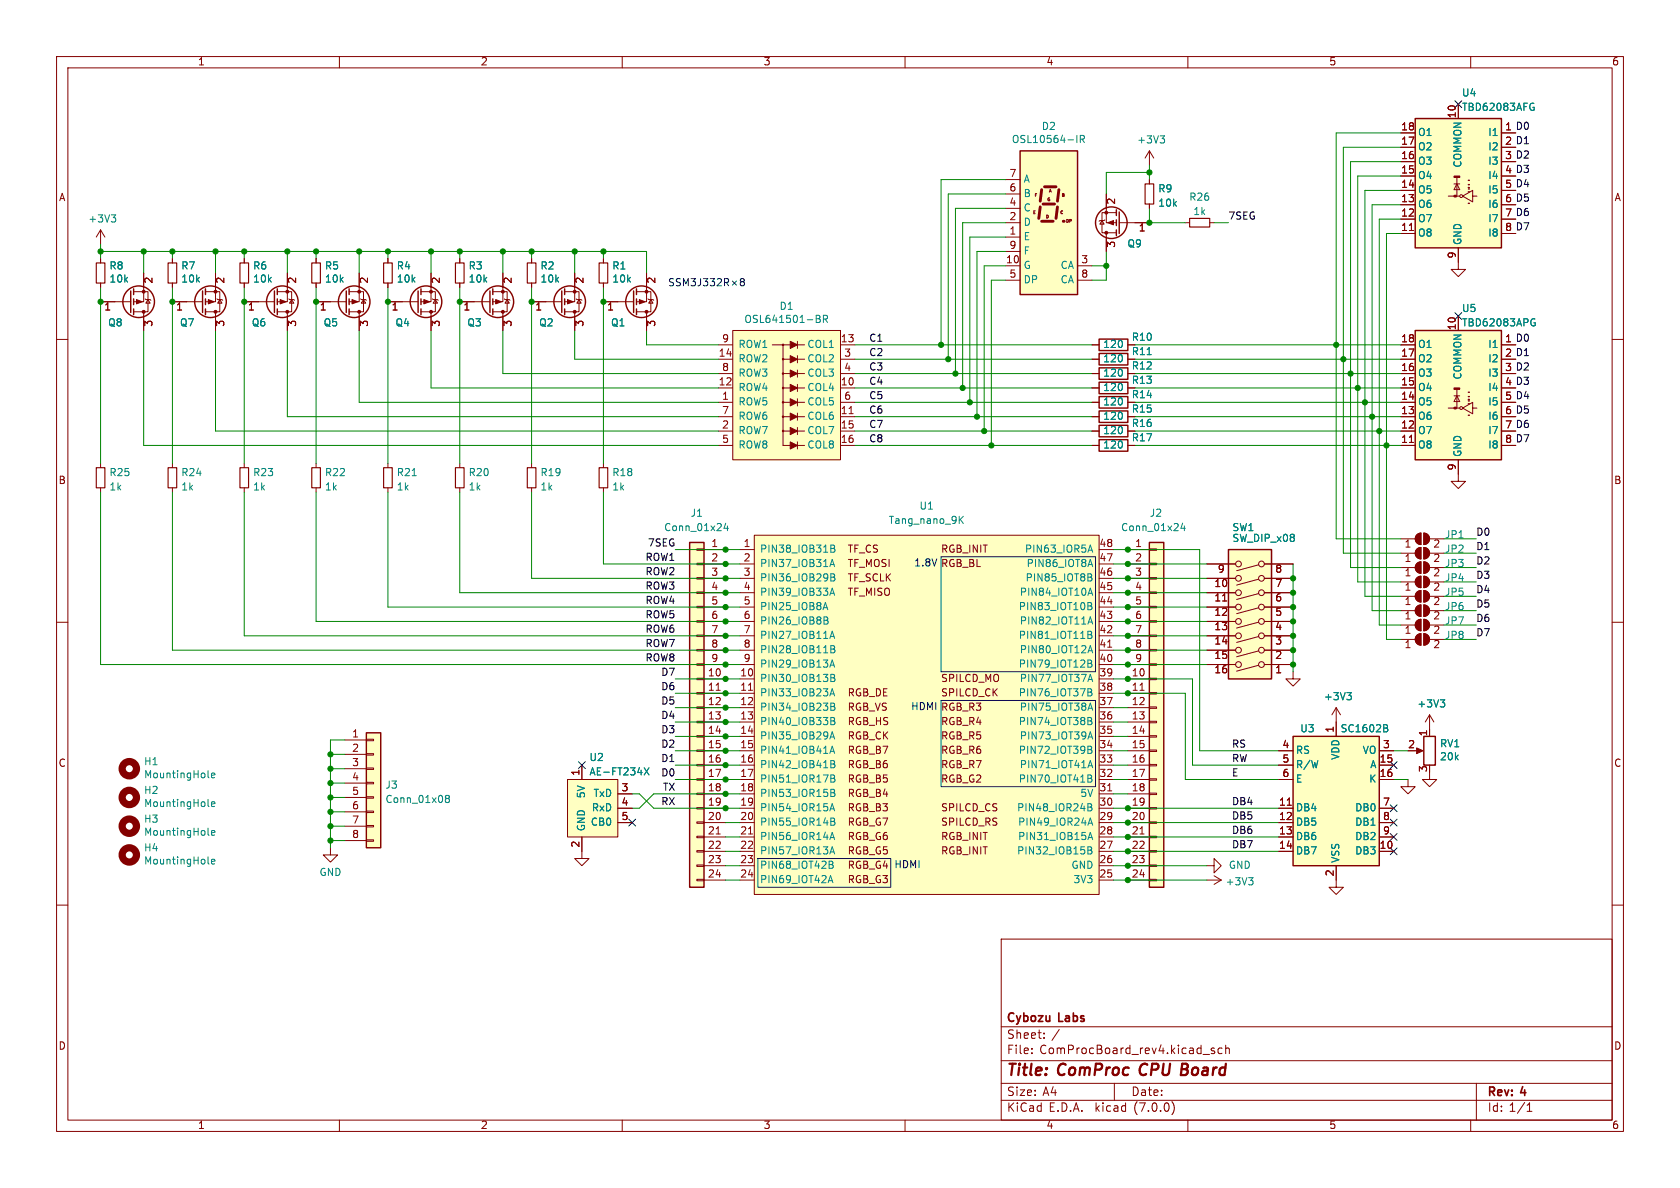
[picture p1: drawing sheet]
<svg xmlns="http://www.w3.org/2000/svg" width="297mm" height="210mm" viewBox="0 0 297 210" stroke-linecap="round" stroke-linejoin="round" font-family="sans-serif">
<defs><g id="words">
<g font-size="2.8" fill="#840000">
<text x="178" y="190.8">Title:</text>
<text x="187.1" y="190.8">ComProc</text>
<text x="202.2" y="190.8">CPU Board</text>
</g>
<g font-size="2.1" fill="#840000">
<text x="178" y="183.9">Sheet:</text>
<text x="178" y="181.1">Cybozu</text>
<text x="185.9" y="183.9">/</text>
<text x="187.3" y="181.1">Labs</text>
<text x="178" y="186.6">File:</text>
<text x="183.8" y="186.6">ComProcBoard_rev4.kicad_sch</text>
<text x="178" y="196.8">KiCad</text>
<text x="178" y="194">Size:</text>
<text x="184.3" y="194">A4</text>
<text x="185.4" y="196.8">E.D.A.</text>
<text x="193.7" y="196.8">kicad</text>
<text x="200" y="194">Date:</text>
<text x="200.6" y="196.8">(7.0.0)</text>
<text x="263" y="194.2">Rev:</text>
<text x="263" y="196.8">Id: 1/1</text>
<text x="269" y="194.2">4</text>
</g>
<g font-size="1.8" fill="#840000">
<text x="35" y="11.8">1</text>
<text x="85" y="11.8">2</text>
<text x="135" y="11.8">3</text>
<text x="185" y="11.8">4</text>
<text x="235" y="11.8">5</text>
<text x="285" y="11.8">6</text>
<text x="247.6" y="23.2">18</text>
<text x="257.6" y="21" transform="rotate(-90 257.6 21)">10</text>
<text x="266" y="23.2">1</text>
<text x="247.6" y="28.3">16</text>
<text x="247.6" y="25.8">17</text>
<text x="266" y="25.8">2</text>
<text x="266" y="28.3">3</text>
<text x="10.4" y="35.8">A</text>
<text x="178.4" y="34">6</text>
<text x="178.4" y="31.5">7</text>
<text x="247.6" y="35.9">13</text>
<text x="247.6" y="33.4">14</text>
<text x="247.6" y="30.9">15</text>
<text x="266" y="30.9">4</text>
<text x="266" y="33.4">5</text>
<text x="266" y="35.9">6</text>
<text x="285.4" y="35.8">A</text>
<text x="178.4" y="41.7">1</text>
<text x="178.4" y="39.1">2</text>
<text x="178.4" y="36.6">4</text>
<text x="197.5" y="36.2" transform="rotate(-90 197.5 36.2)">2</text>
<text x="201.3" y="41.3">1</text>
<text x="247.6" y="41">11</text>
<text x="247.6" y="38.5">12</text>
<text x="266" y="38.5">7</text>
<text x="266" y="41">8</text>
<text x="177.8" y="46.7">10</text>
<text x="178.4" y="44.2">9</text>
<text x="191.1" y="46.7">3</text>
<text x="197.5" y="43.8" transform="rotate(-90 197.5 43.8)">3</text>
<text x="257.6" y="45.8" transform="rotate(-90 257.6 45.8)">9</text>
<text x="27.3" y="50.2" transform="rotate(-90 27.3 50.2)">2</text>
<text x="40" y="50.2" transform="rotate(-90 40 50.2)">2</text>
<text x="52.7" y="50.2" transform="rotate(-90 52.7 50.2)">2</text>
<text x="65.4" y="50.2" transform="rotate(-90 65.4 50.2)">2</text>
<text x="78.1" y="50.2" transform="rotate(-90 78.1 50.2)">2</text>
<text x="90.8" y="50.2" transform="rotate(-90 90.8 50.2)">2</text>
<text x="103.5" y="50.2" transform="rotate(-90 103.5 50.2)">2</text>
<text x="116.2" y="50.2" transform="rotate(-90 116.2 50.2)">2</text>
<text x="178.4" y="49.3">5</text>
<text x="191.1" y="49.3">8</text>
<text x="18.4" y="55.2">1</text>
<text x="27.3" y="57.8" transform="rotate(-90 27.3 57.8)">3</text>
<text x="31.1" y="55.2">1</text>
<text x="40" y="57.8" transform="rotate(-90 40 57.8)">3</text>
<text x="43.8" y="55.2">1</text>
<text x="52.7" y="57.8" transform="rotate(-90 52.7 57.8)">3</text>
<text x="56.5" y="55.2">1</text>
<text x="65.4" y="57.8" transform="rotate(-90 65.4 57.8)">3</text>
<text x="69.2" y="55.2">1</text>
<text x="78.1" y="57.8" transform="rotate(-90 78.1 57.8)">3</text>
<text x="81.9" y="55.2">1</text>
<text x="90.8" y="57.8" transform="rotate(-90 90.8 57.8)">3</text>
<text x="94.6" y="55.2">1</text>
<text x="103.5" y="57.8" transform="rotate(-90 103.5 57.8)">3</text>
<text x="107.3" y="55.2">1</text>
<text x="116.2" y="57.8" transform="rotate(-90 116.2 57.8)">3</text>
<text x="257.6" y="58.4" transform="rotate(-90 257.6 58.4)">10</text>
<text x="127" y="63.2">14</text>
<text x="127.6" y="65.8">8</text>
<text x="127.6" y="60.7">9</text>
<text x="148.6" y="60.7">13</text>
<text x="149.2" y="63.2">3</text>
<text x="149.2" y="65.8">4</text>
<text x="247.6" y="65.8">16</text>
<text x="247.6" y="63.2">17</text>
<text x="247.6" y="60.7">18</text>
<text x="266" y="60.7">1</text>
<text x="266" y="63.2">2</text>
<text x="266" y="65.8">3</text>
<text x="127" y="68.3">12</text>
<text x="127.6" y="70.9">1</text>
<text x="148.6" y="68.3">10</text>
<text x="149.2" y="70.9">6</text>
<text x="247.6" y="70.9">14</text>
<text x="247.6" y="68.3">15</text>
<text x="266" y="68.3">4</text>
<text x="266" y="70.9">5</text>
<text x="127.6" y="75.9">2</text>
<text x="127.6" y="73.4">7</text>
<text x="148.6" y="73.4">11</text>
<text x="148.6" y="75.9">15</text>
<text x="247.6" y="75.9">12</text>
<text x="247.6" y="73.4">13</text>
<text x="266" y="73.4">6</text>
<text x="266" y="75.9">7</text>
<text x="127.6" y="78.5">5</text>
<text x="148.6" y="78.5">16</text>
<text x="247.6" y="78.5">11</text>
<text x="257.6" y="83.2" transform="rotate(-90 257.6 83.2)">9</text>
<text x="266" y="78.5">8</text>
<text x="10.3" y="85.8">B</text>
<text x="285.3" y="85.8">B</text>
<text x="125.7" y="96.9">1</text>
<text x="125.7" y="99.4">2</text>
<text x="125.7" y="102">3</text>
<text x="131.4" y="96.9">1</text>
<text x="131.4" y="99.4">2</text>
<text x="131.4" y="102">3</text>
<text x="149.9" y="98">TF_CS</text>
<text x="149.9" y="100.5">TF_MOSI</text>
<text x="166.4" y="100.5">RGB_BL</text>
<text x="166.4" y="98">RGB_INIT</text>
<text x="194.3" y="102">46</text>
<text x="194.3" y="99.4">47</text>
<text x="194.3" y="96.9">48</text>
<text x="200.6" y="96.9">1</text>
<text x="200.6" y="99.4">2</text>
<text x="200.6" y="102">3</text>
<text x="215.2" y="101.6">9</text>
<text x="225.4" y="101.6">8</text>
<text x="248.3" y="99.7">1</text>
<text x="248.3" y="97.2">1</text>
<text x="253.3" y="99.7">2</text>
<text x="253.3" y="97.2">2</text>
<text x="125.7" y="104.5">4</text>
<text x="125.7" y="107.1">5</text>
<text x="131.4" y="104.5">4</text>
<text x="131.4" y="107.1">5</text>
<text x="149.9" y="105.6">TF_MISO</text>
<text x="149.9" y="103.1">TF_SCLK</text>
<text x="194.3" y="104.5">45</text>
<text x="194.3" y="107.1">44</text>
<text x="200.6" y="104.5">4</text>
<text x="200.6" y="107.1">5</text>
<text x="214.6" y="104.1">10</text>
<text x="214.6" y="106.7">11</text>
<text x="225.4" y="106.7">6</text>
<text x="225.4" y="104.1">7</text>
<text x="248.3" y="107.3">1</text>
<text x="248.3" y="104.8">1</text>
<text x="248.3" y="102.2">1</text>
<text x="253.3" y="107.3">2</text>
<text x="253.3" y="104.8">2</text>
<text x="253.3" y="102.2">2</text>
<text x="125.7" y="109.6">6</text>
<text x="125.7" y="112.1">7</text>
<text x="131.4" y="109.6">6</text>
<text x="131.4" y="112.1">7</text>
<text x="194.3" y="112.1">42</text>
<text x="194.3" y="109.6">43</text>
<text x="200.6" y="109.6">6</text>
<text x="200.6" y="112.1">7</text>
<text x="214.6" y="109.2">12</text>
<text x="214.6" y="111.8">13</text>
<text x="225.4" y="111.8">4</text>
<text x="225.4" y="109.2">5</text>
<text x="248.3" y="112.4">1</text>
<text x="248.3" y="109.9">1</text>
<text x="253.3" y="112.4">2</text>
<text x="253.3" y="109.9">2</text>
<text x="125.1" y="119.8">10</text>
<text x="125.7" y="114.7">8</text>
<text x="125.7" y="117.2">9</text>
<text x="130.8" y="119.8">10</text>
<text x="131.4" y="114.7">8</text>
<text x="131.4" y="117.2">9</text>
<text x="194.3" y="119.8">39</text>
<text x="194.3" y="117.2">40</text>
<text x="194.3" y="114.7">41</text>
<text x="200" y="119.8">10</text>
<text x="200.6" y="114.7">8</text>
<text x="200.6" y="117.2">9</text>
<text x="214.6" y="114.3">14</text>
<text x="214.6" y="116.8">15</text>
<text x="214.6" y="119.4">16</text>
<text x="225.4" y="119.4">1</text>
<text x="225.4" y="116.8">2</text>
<text x="225.4" y="114.3">3</text>
<text x="248.3" y="114.9">1</text>
<text x="253.3" y="114.9">2</text>
<text x="125.1" y="122.3">11</text>
<text x="125.1" y="124.8">12</text>
<text x="130.8" y="122.3">11</text>
<text x="130.8" y="124.8">12</text>
<text x="149.9" y="123.4">RGB_DE</text>
<text x="149.9" y="125.9">RGB_VS</text>
<text x="166.4" y="125.9">RGB_R3</text>
<text x="166.4" y="123.4">SPILCD_CK</text>
<text x="166.4" y="120.8">SPILCD_MO</text>
<text x="194.3" y="124.8">37</text>
<text x="194.3" y="122.3">38</text>
<text x="200" y="122.3">11</text>
<text x="200" y="124.8">12</text>
<text x="62.2" y="130.6">1</text>
<text x="125.1" y="127.4">13</text>
<text x="125.1" y="129.9">14</text>
<text x="130.8" y="127.4">13</text>
<text x="130.8" y="129.9">14</text>
<text x="149.9" y="131">RGB_CK</text>
<text x="149.9" y="128.5">RGB_HS</text>
<text x="166.4" y="128.5">RGB_R4</text>
<text x="166.4" y="131">RGB_R5</text>
<text x="194.3" y="129.9">35</text>
<text x="194.3" y="127.4">36</text>
<text x="200" y="127.4">13</text>
<text x="200" y="129.9">14</text>
<text x="236" y="129.6" transform="rotate(-90 236 129.6)">1</text>
<text x="252.5" y="130.2" transform="rotate(-90 252.5 130.2)">1</text>
<text x="10.3" y="135.8">C</text>
<text x="62.2" y="133.1">2</text>
<text x="62.2" y="135.6">3</text>
<text x="102.6" y="137.2" transform="rotate(-90 102.6 137.2)">1</text>
<text x="125.1" y="132.5">15</text>
<text x="125.1" y="135">16</text>
<text x="125.1" y="137.5">17</text>
<text x="130.8" y="132.5">15</text>
<text x="130.8" y="135">16</text>
<text x="130.8" y="137.5">17</text>
<text x="149.9" y="136.1">RGB_B6</text>
<text x="149.9" y="133.5">RGB_B7</text>
<text x="166.4" y="133.5">RGB_R6</text>
<text x="166.4" y="136.1">RGB_R7</text>
<text x="194.3" y="137.5">32</text>
<text x="194.3" y="135">33</text>
<text x="194.3" y="132.5">34</text>
<text x="200" y="132.5">15</text>
<text x="200" y="135">16</text>
<text x="200" y="137.5">17</text>
<text x="226.7" y="132.5">4</text>
<text x="226.7" y="135">5</text>
<text x="226.7" y="137.5">6</text>
<text x="243.8" y="135">15</text>
<text x="243.8" y="137.5">16</text>
<text x="244.4" y="132.5">3</text>
<text x="248.9" y="132.5">2</text>
<text x="252.5" y="136.6" transform="rotate(-90 252.5 136.6)">3</text>
<text x="285.3" y="135.8">C</text>
<text x="62.2" y="138.2">4</text>
<text x="62.2" y="140.7">5</text>
<text x="62.2" y="143.3">6</text>
<text x="109.8" y="140.1">3</text>
<text x="109.8" y="142.6">4</text>
<text x="125.1" y="140.1">18</text>
<text x="125.1" y="142.6">19</text>
<text x="130.8" y="140.1">18</text>
<text x="130.8" y="142.6">19</text>
<text x="149.9" y="143.7">RGB_B3</text>
<text x="149.9" y="141.2">RGB_B4</text>
<text x="149.9" y="138.6">RGB_B5</text>
<text x="166.4" y="138.6">RGB_G2</text>
<text x="166.4" y="143.7">SPILCD_CS</text>
<text x="194.3" y="142.6">30</text>
<text x="194.3" y="140.1">31</text>
<text x="200" y="140.1">18</text>
<text x="200" y="142.6">19</text>
<text x="226.1" y="142.6">11</text>
<text x="244.4" y="142.6">7</text>
<text x="62.2" y="145.8">7</text>
<text x="62.2" y="148.3">8</text>
<text x="102.6" y="149.9" transform="rotate(-90 102.6 149.9)">2</text>
<text x="109.8" y="145.2">5</text>
<text x="125.1" y="145.2">20</text>
<text x="125.1" y="147.7">21</text>
<text x="130.8" y="145.2">20</text>
<text x="130.8" y="147.7">21</text>
<text x="149.9" y="148.8">RGB_G6</text>
<text x="149.9" y="146.2">RGB_G7</text>
<text x="166.4" y="148.8">RGB_INIT</text>
<text x="166.4" y="146.2">SPILCD_RS</text>
<text x="194.3" y="147.7">28</text>
<text x="194.3" y="145.2">29</text>
<text x="200" y="145.2">20</text>
<text x="200" y="147.7">21</text>
<text x="226.1" y="145.2">12</text>
<text x="226.1" y="147.7">13</text>
<text x="244.4" y="145.2">8</text>
<text x="244.4" y="147.7">9</text>
<text x="125.1" y="150.2">22</text>
<text x="125.1" y="152.8">23</text>
<text x="125.1" y="155.3">24</text>
<text x="130.8" y="150.2">22</text>
<text x="130.8" y="152.8">23</text>
<text x="130.8" y="155.3">24</text>
<text x="149.9" y="153.9">RGB_G4</text>
<text x="149.9" y="151.3">RGB_G5</text>
<text x="166.4" y="151.3">RGB_INIT</text>
<text x="194.3" y="155.3">25</text>
<text x="194.3" y="152.8">26</text>
<text x="194.3" y="150.2">27</text>
<text x="200" y="150.2">22</text>
<text x="200" y="152.8">23</text>
<text x="200" y="155.3">24</text>
<text x="226.1" y="150.2">14</text>
<text x="236" y="155" transform="rotate(-90 236 155)">2</text>
<text x="243.8" y="150.2">10</text>
<text x="149.9" y="156.4">RGB_G3</text>
<text x="10.3" y="185.8">D</text>
<text x="285.3" y="185.8">D</text>
<text x="35" y="199.8">1</text>
<text x="85" y="199.8">2</text>
<text x="135" y="199.8">3</text>
<text x="185" y="199.8">4</text>
<text x="235" y="199.8">5</text>
<text x="285" y="199.8">6</text>
</g>
<g font-size="1.8" fill="#008484">
<text x="258.4" y="17.3">U4</text>
<text x="184.1" y="23.3">D2</text>
<text x="258.4" y="19.9">TBD62083AFG</text>
<text x="178.8" y="25.6">OSL10564-IR</text>
<text x="201" y="25.6">+3V3</text>
<text x="250.7" y="29.4">O3</text>
<text x="250.7" y="26.9">O2</text>
<text x="250.7" y="24.3">O1</text>
<text x="258.6" y="29.8" transform="rotate(-90 258.6 29.8)">COMMON</text>
<text x="263" y="24.3">I1</text>
<text x="263" y="26.9">I2</text>
<text x="263" y="29.4">I3</text>
<text x="181" y="35.1">B</text>
<text x="181" y="32.6">A</text>
<text x="204.7" y="34.3">R9</text>
<text x="210.2" y="35.8">R26</text>
<text x="250.7" y="34.5">O5</text>
<text x="250.7" y="31.9">O4</text>
<text x="263" y="31.9">I4</text>
<text x="263" y="34.5">I5</text>
<text x="15.6" y="39.6">+3V3</text>
<text x="181" y="40.2">D</text>
<text x="181" y="37.7">C</text>
<text x="204.7" y="36.8">10k</text>
<text x="210.9" y="38.3">1k</text>
<text x="250.7" y="39.6">O7</text>
<text x="250.7" y="37">O6</text>
<text x="263" y="37">I6</text>
<text x="263" y="39.6">I7</text>
<text x="19.3" y="47.9">R8</text>
<text x="32" y="47.9">R7</text>
<text x="44.7" y="47.9">R6</text>
<text x="57.4" y="47.9">R5</text>
<text x="70.1" y="47.9">R4</text>
<text x="82.8" y="47.9">R3</text>
<text x="95.5" y="47.9">R2</text>
<text x="108.2" y="47.9">R1</text>
<text x="181" y="42.7">E</text>
<text x="181" y="47.8">G</text>
<text x="181" y="45.3">F</text>
<text x="187.4" y="47.8">CA</text>
<text x="199.3" y="44">Q9</text>
<text x="250.7" y="42.1">O8</text>
<text x="258.6" y="43.3" transform="rotate(-90 258.6 43.3)">GND</text>
<text x="263" y="42.1">I8</text>
<text x="19.3" y="50.2">10k</text>
<text x="32" y="50.2">10k</text>
<text x="44.7" y="50.2">10k</text>
<text x="57.4" y="50.2">10k</text>
<text x="70.1" y="50.2">10k</text>
<text x="82.8" y="50.2">10k</text>
<text x="95.5" y="50.2">10k</text>
<text x="108.2" y="50.2">10k</text>
<text x="181" y="50.4">DP</text>
<text x="187.4" y="50.4">CA</text>
<text x="19.1" y="58">Q8</text>
<text x="31.8" y="58">Q7</text>
<text x="44.5" y="58">Q6</text>
<text x="57.2" y="58">Q5</text>
<text x="69.9" y="58">Q4</text>
<text x="82.6" y="58">Q3</text>
<text x="95.3" y="58">Q2</text>
<text x="108" y="58">Q1</text>
<text x="131.5" y="57.4">OSL641501-BR</text>
<text x="137.8" y="55.1">D1</text>
<text x="258.4" y="55.4">U5</text>
<text x="258.4" y="58">TBD62083APG</text>
<text x="130.6" y="64.3">ROW2</text>
<text x="130.6" y="61.8">ROW1</text>
<text x="142.6" y="61.8">COL1</text>
<text x="142.6" y="64.3">COL2</text>
<text x="195" y="64.3">120</text>
<text x="195" y="61.8">120</text>
<text x="200" y="65.6">R12</text>
<text x="200" y="63.1">R11</text>
<text x="200" y="60.5">R10</text>
<text x="250.7" y="64.3">O2</text>
<text x="250.7" y="61.8">O1</text>
<text x="263" y="61.8">I1</text>
<text x="263" y="64.3">I2</text>
<text x="130.6" y="71.9">ROW5</text>
<text x="130.6" y="69.4">ROW4</text>
<text x="130.6" y="66.9">ROW3</text>
<text x="142.6" y="69.4">COL4</text>
<text x="142.6" y="66.9">COL3</text>
<text x="142.6" y="71.9">COL5</text>
<text x="195" y="66.9">120</text>
<text x="195" y="71.9">120</text>
<text x="195" y="69.4">120</text>
<text x="200" y="70.7">R14</text>
<text x="200" y="68.1">R13</text>
<text x="250.7" y="71.9">O5</text>
<text x="250.7" y="69.4">O4</text>
<text x="250.7" y="66.9">O3</text>
<text x="258.6" y="67.2" transform="rotate(-90 258.6 67.2)">COMMON</text>
<text x="263" y="66.9">I3</text>
<text x="263" y="69.4">I4</text>
<text x="263" y="71.9">I5</text>
<text x="130.6" y="77">ROW7</text>
<text x="130.6" y="74.5">ROW6</text>
<text x="142.6" y="74.5">COL6</text>
<text x="142.6" y="77">COL7</text>
<text x="195" y="77">120</text>
<text x="195" y="74.5">120</text>
<text x="200" y="75.8">R16</text>
<text x="200" y="73.2">R15</text>
<text x="250.7" y="77">O7</text>
<text x="250.7" y="74.5">O6</text>
<text x="263" y="74.5">I6</text>
<text x="263" y="77">I7</text>
<text x="130.6" y="79.6">ROW8</text>
<text x="142.6" y="79.6">COL8</text>
<text x="195" y="79.6">120</text>
<text x="200" y="78.3">R17</text>
<text x="250.7" y="79.6">O8</text>
<text x="258.6" y="80.8" transform="rotate(-90 258.6 80.8)">GND</text>
<text x="263" y="79.6">I8</text>
<text x="19.3" y="84.4">R25</text>
<text x="19.3" y="87">1k</text>
<text x="32" y="84.4">R24</text>
<text x="32" y="87">1k</text>
<text x="44.7" y="84.4">R23</text>
<text x="44.7" y="87">1k</text>
<text x="57.4" y="84.4">R22</text>
<text x="57.4" y="87">1k</text>
<text x="70.1" y="84.4">R21</text>
<text x="70.1" y="87">1k</text>
<text x="82.8" y="84.4">R20</text>
<text x="82.8" y="87">1k</text>
<text x="95.5" y="84.4">R19</text>
<text x="95.5" y="87">1k</text>
<text x="108.2" y="84.4">R18</text>
<text x="108.2" y="87">1k</text>
<text x="117.4" y="94.2">Conn_01x24</text>
<text x="122" y="91.6">J1</text>
<text x="157.1" y="92.9">Tang_nano_9K</text>
<text x="162.5" y="90.4">U1</text>
<text x="198.1" y="94.2">Conn_01x24</text>
<text x="203.2" y="91.6">J2</text>
<text x="217.8" y="94.2">SW1</text>
<text x="255.4" y="95.4">JP1</text>
<text x="134.4" y="98">PIN38_IOB31B</text>
<text x="134.4" y="100.5">PIN37_IOB31A</text>
<text x="181.1" y="98">PIN63_IOR5A</text>
<text x="181.4" y="100.5">PIN86_IOT8A</text>
<text x="217.8" y="96.1">SW_DIP_x08</text>
<text x="255.4" y="98">JP2</text>
<text x="255.4" y="100.5">JP3</text>
<text x="134.4" y="103.1">PIN36_IOB29B</text>
<text x="134.4" y="105.6">PIN39_IOB33A</text>
<text x="180.2" y="105.6">PIN84_IOT10A</text>
<text x="181.2" y="103.1">PIN85_IOT8B</text>
<text x="255.4" y="105.6">JP5</text>
<text x="255.4" y="103.1">JP4</text>
<text x="134.4" y="108.1">PIN25_IOB8A</text>
<text x="134.4" y="110.7">PIN26_IOB8B</text>
<text x="134.4" y="113.2">PIN27_IOB11A</text>
<text x="180" y="113.2">PIN81_IOT11B</text>
<text x="180" y="108.1">PIN83_IOT10B</text>
<text x="180.2" y="110.7">PIN82_IOT11A</text>
<text x="255.4" y="110.7">JP7</text>
<text x="255.4" y="108.1">JP6</text>
<text x="255.4" y="113.2">JP8</text>
<text x="134.4" y="115.8">PIN28_IOB11B</text>
<text x="134.4" y="118.3">PIN29_IOB13A</text>
<text x="180" y="118.3">PIN79_IOT12B</text>
<text x="180.2" y="115.8">PIN80_IOT12A</text>
<text x="134.4" y="120.8">PIN30_IOB13B</text>
<text x="134.4" y="123.4">PIN33_IOB23A</text>
<text x="134.4" y="125.9">PIN34_IOB23B</text>
<text x="180" y="123.4">PIN76_IOT37B</text>
<text x="180.2" y="125.9">PIN75_IOT38A</text>
<text x="180.2" y="120.8">PIN77_IOT37A</text>
<text x="234" y="124.1">+3V3</text>
<text x="250.5" y="125.3">+3V3</text>
<text x="134.4" y="128.5">PIN40_IOB33B</text>
<text x="134.4" y="131">PIN35_IOB29A</text>
<text x="180" y="128.5">PIN74_IOT38B</text>
<text x="180.2" y="131">PIN73_IOT39A</text>
<text x="229.8" y="129.7">U3</text>
<text x="236.9" y="129.7">SC1602B</text>
<text x="25.4" y="135.5">H1</text>
<text x="25.4" y="137.9">MountingHole</text>
<text x="104.1" y="134.8">U2</text>
<text x="104.1" y="137.4">AE-FT234X</text>
<text x="134.4" y="133.5">PIN41_IOB41A</text>
<text x="134.4" y="136.1">PIN42_IOB41B</text>
<text x="180" y="133.5">PIN72_IOT39B</text>
<text x="180.2" y="136.1">PIN71_IOT41A</text>
<text x="229.1" y="133.5">RS</text>
<text x="229.1" y="136.1">R/W</text>
<text x="237" y="134.4" transform="rotate(-90 237 134.4)">VDD</text>
<text x="240.8" y="133.5">VO</text>
<text x="242.1" y="136.1">A</text>
<text x="254.5" y="132.4">RV1</text>
<text x="254.5" y="134.7">20k</text>
<text x="25.4" y="140.6">H2</text>
<text x="25.4" y="142.9">MountingHole</text>
<text x="68.1" y="139.7">J3</text>
<text x="68.1" y="142.2">Conn_01x08</text>
<text x="103.7" y="141.2" transform="rotate(-90 103.7 141.2)">5V</text>
<text x="104.5" y="143.7">RxD</text>
<text x="104.8" y="141.2">TxD</text>
<text x="134.4" y="138.6">PIN51_IOR17B</text>
<text x="134.4" y="141.2">PIN53_IOR15B</text>
<text x="134.4" y="143.7">PIN54_IOR15A</text>
<text x="179.7" y="143.7">PIN48_IOR24B</text>
<text x="180" y="138.6">PIN70_IOT41B</text>
<text x="190.9" y="141.2">5V</text>
<text x="229.1" y="143.7">DB4</text>
<text x="229.1" y="138.6">E</text>
<text x="239.5" y="143.7">DB0</text>
<text x="241.9" y="138.6">K</text>
<text x="25.4" y="145.7">H3</text>
<text x="25.4" y="148">MountingHole</text>
<text x="103.7" y="146.9" transform="rotate(-90 103.7 146.9)">GND</text>
<text x="104.3" y="146.2">CB0</text>
<text x="134.4" y="146.2">PIN55_IOR14B</text>
<text x="134.4" y="148.8">PIN56_IOR14A</text>
<text x="179.9" y="148.8">PIN31_IOB15A</text>
<text x="179.9" y="146.2">PIN49_IOR24A</text>
<text x="229.1" y="146.2">DB5</text>
<text x="229.1" y="148.8">DB6</text>
<text x="239.5" y="146.2">DB1</text>
<text x="239.5" y="148.8">DB2</text>
<text x="25.4" y="150.8">H4</text>
<text x="25.4" y="153.1">MountingHole</text>
<text x="56.4" y="155.1">GND</text>
<text x="134.4" y="151.3">PIN57_IOR13A</text>
<text x="134.4" y="153.9">PIN68_IOT42B</text>
<text x="179.7" y="151.3">PIN32_IOB15B</text>
<text x="189.3" y="153.9">GND</text>
<text x="217.2" y="153.9">GND</text>
<text x="229.1" y="151.3">DB7</text>
<text x="237" y="152.5" transform="rotate(-90 237 152.5)">VSS</text>
<text x="239.5" y="151.3">DB3</text>
<text x="134.4" y="156.4">PIN69_IOT42A</text>
<text x="189.7" y="156.4">3V3</text>
<text x="216.6" y="156.8">+3V3</text>
</g>
<g font-size="1.8">
<text x="266" y="23.2">1 D0</text>
<text x="266" y="25.8">2 D1</text>
<text x="266" y="28.3">3 D2</text>
<text x="266" y="30.9">4 D3</text>
<text x="266" y="33.4">5 D4</text>
<text x="266" y="35.9">6 D5</text>
<text x="217.2" y="39">7SEG</text>
<text x="266" y="38.5">7 D6</text>
<text x="266" y="41">8 D7</text>
<text x="153.7" y="65.7">C3</text>
<text x="153.7" y="63.2">C2</text>
<text x="153.7" y="60.6">C1</text>
<text x="266" y="60.7">1 D0</text>
<text x="266" y="63.2">2 D1</text>
<text x="266" y="65.8">3 D2</text>
<text x="153.7" y="70.8">C5</text>
<text x="153.7" y="68.2">C4</text>
<text x="266" y="68.3">4 D3</text>
<text x="266" y="70.9">5 D4</text>
<text x="153.7" y="73.3">C6</text>
<text x="153.7" y="75.9">C7</text>
<text x="266" y="73.4">6 D5</text>
<text x="266" y="75.9">7 D6</text>
<text x="153.7" y="78.4">C8</text>
<text x="266" y="78.5">8 D7</text>
<text x="261" y="94.9">D0</text>
<text x="114" y="99.3">ROW1</text>
<text x="114" y="101.9">ROW2</text>
<text x="114.4" y="96.8">7SEG</text>
<text x="261" y="100">D2</text>
<text x="261" y="97.4">D1</text>
<text x="114" y="107">ROW4</text>
<text x="114" y="104.4">ROW3</text>
<text x="261" y="105.1">D4</text>
<text x="261" y="107.6">D5</text>
<text x="261" y="102.5">D3</text>
<text x="114" y="109.5">ROW5</text>
<text x="114" y="112">ROW6</text>
<text x="261" y="110.1">D6</text>
<text x="261" y="112.7">D7</text>
<text x="114" y="114.6">ROW7</text>
<text x="114" y="117.1">ROW8</text>
<text x="116.8" y="119.7">D7</text>
<text x="116.8" y="122.2">D6</text>
<text x="116.8" y="124.7">D5</text>
<text x="116.8" y="127.3">D4</text>
<text x="116.8" y="129.8">D3</text>
<text x="116.8" y="132.4">D2</text>
<text x="116.8" y="137.4">D0</text>
<text x="116.8" y="134.9">D1</text>
<text x="217.8" y="132.4">RS</text>
<text x="217.8" y="134.9">RW</text>
<text x="217.8" y="137.4">E</text>
<text x="116.8" y="142.5">RX</text>
<text x="117.1" y="140">TX</text>
<text x="217.8" y="142.5">DB4</text>
<text x="217.8" y="145.1">DB5</text>
<text x="217.8" y="147.6">DB6</text>
<text x="217.8" y="150.1">DB7</text>
</g>
<g font-size="1.8" fill="#0000c2">
<text x="161.5" y="100.3">1.8V</text>
<text x="161" y="125.7">HDMI</text>
<text x="158.1" y="153.7">HDMI</text>
</g>
<g font-size=".7" fill="#840000">
<text x="182.8" y="35">F</text>
<text x="185" y="35.8">G</text>
<text x="185.3" y="34.2">A</text>
<text x="187.6" y="35">B</text>
<text x="182.5" y="38">E</text>
<text x="184.8" y="38.8">D</text>
<text x="187.3" y="38">C</text>
<text x="188.3" y="39.6">DP</text>
</g>
</g></defs>
<g fill="none" stroke="#840000" stroke-width=".18">
<path d="M10 10h277v190h-277zM12 12h273v186h-273zM60 10v2M110 10v2M160 10v2M210 10v2M260 10v2M194.8 39l.4 .6h-.8zM195.3 38.9l-.1 .1h-.8l-.1 .1M195.6 34.3v5.1h1.8M197.4 37.6h-2.6v3.5h2.6M197.9 39.4h5.3"/>
<path d="M10 60h2M195.6 41.1v3.4M285 60h2M10 110h2M285 110h2M10 160h2M285 160h2M177 166h108v32h-108zM60 198v2M110 198v2M160 198v2M177 194.5h108"/>
<path d="M177 191.5h108M177 187.5h108M177 181.5h108M182.4 186.1v.2M182.4 185.3v.2M184.6 183.4v.2M184.6 182.6v.2M197 191.5v3M207.2 194.7a1.72 1.72 0 0 1 0 2.3M210 198v2M212.7 186.4h1.1M214.7 185.3h-.4l-.2 .2 .1 .2 .5 .1v.4h-.6"/>
<path d="M216 185.3h-.4l-.3 .2v.5l.2 .2h.5M216.7 185.4l.2-.1h.4v1M216.7 184.8v1.5M260 198v2M261 191.5v6.5M270 196.5h.8M270 195.4l.4-.4v1.5"/>
</g>
<path d="M201.5 188.9v.7" fill="none" stroke="#840000" stroke-width=".4"/>
<g fill="none" stroke="#840000" stroke-width=".25">
<path d="M180.3 26.7h10.2v25.4h-10.2zM197.4 37.1v1M197.4 38.9v1M197.9 37.5v3.8M197.4 40.6v1.1"/>
<circle cx="196.5" cy="39.4" r="2.79"/>
</g>
<g fill="#840000" stroke="#840000" stroke-width=".18">
<path d="M195.8 39.4l1-.4v.8z"/>
<circle cx="195.6" cy="37.6" r=".25"/>
<circle cx="195.6" cy="41.1" r=".25"/>
</g>
<path d="M180.3 26.7h10.2v25.4h-10.2z" fill="#ffffc2" stroke="#ffffc2" stroke-width=".18"/>
<path d="M183.9 36.6l-.3 2M184.1 39.1h2.1M184.1 33.5l-.2 2.1M184.4 36.1h2M184.7 33h2M186.9 36.6l-.2 2M187.2 33.5l-.3 2.1" fill="none" stroke="#840000" stroke-width=".51"/>
<circle cx="188" cy="39.1" r=".25" fill="#840000"/>
<g fill="none" stroke="#840000" stroke-width=".18">
<path d="M177.8 39.4h2.5M177.8 36.8h2.5M177.8 34.3h2.5M177.8 31.8h2.5M182.8 37.3h.2M183.3 34.2h-.3v.5M185.2 38.1l-.2-.1v.5M185.5 34l.2-.5 .1 .5M188 34.2h-.2v.5M188.8 38.8h-.2v.5M189.3 38.8h-.2v.5M106.7 45.7v.8"/>
<path d="M106.7 50v.8M177.8 41.9h2.5M177.8 47h2.5M177.8 49.5h2.5M177.8 44.5h2.5M190.5 47h2.5M190.5 49.5h2.5M256 72.1h2.1M257.6 68.8v3.3M17.8 81.9v.8M17.8 86.2v.8M30.5 81.9v.8"/>
<path d="M30.5 86.2v.8M43.2 81.9v.8M43.2 86.2v.8"/>
<circle cx="258.3" cy="72.1" r=".25"/>
</g>
<path d="M190.4 23.9v1.3M191 24.6l.6-.1 .1-.1-.1-.3-.6-.2v1.3M191.3 24.6l.4 .6" fill="none" stroke="#008484" stroke-width=".18"/>
<path d="M105.9 46.5h1.5v3.5h-1.5zM17 82.7h1.5v3.5h-1.5zM29.7 82.7h1.5v3.5h-1.5zM42.4 82.7h1.5v3.5h-1.5z" fill="none" stroke="#840000" stroke-width=".2"/>
<path d="M250.2 58.4h15.2v22.9h-15.2z" fill="#ffffc2" stroke="#ffffc2" stroke-width=".18"/>
<path d="M250.2 58.4h15.2v22.9h-15.2zM259.6 73.4h.1M259.6 71.4h.1M259.6 70.9h.1M259.6 70.6h.1M259.6 70.1h.1M259.6 69.3h.1" fill="none" stroke="#840000" stroke-width=".25"/>
<circle cx="257.2" cy="72.1" r=".25" fill="#840000"/>
<g fill="none" stroke="#840000" stroke-width=".18">
<path d="M203.2 26.7l-.8 1.2M203.2 26.7v2.5M203.2 31.8v.7M203.2 36.1v.7M203.2 26.7l.8 1.2M209.5 39.4h.8M213.9 39.4h.7M256 34.7h2.1M257.6 31.4v3.3M17.8 53.3h5.3M17.8 40.6v2.6M17.8 45.7v.8"/>
<path d="M17.8 50v.8M17.8 40.6l-.8 1.3M17.8 40.6l.7 1.3M23.6 51.6h2.6v3.5h-2.6M25.4 48.3v5h-1.8M25.4 55.1v3.3M25.7 52.8l.1 .2h.7l.2 .1M26.2 53l.3 .6h-.7zM30.5 53.3h5.3M30.5 45.7v.8M30.5 50v.8M36.3 51.6h2.6v3.5h-2.6"/>
<path d="M38.1 48.3v5h-1.8M38.1 55.1v3.3M38.4 52.8l.1 .2h.7l.2 .1M38.9 53l.3 .6h-.7zM43.2 53.3h5.3M43.2 45.7v.8M43.2 50v.8M49 51.6h2.6v3.5h-2.6M50.8 48.3v5h-1.8M50.8 55.1v3.3M51.1 52.8l.1 .2h.7l.2 .1M51.6 53l.3 .6h-.7z"/>
<path d="M55.9 45.7v.8M55.9 50v.8M68.6 53.3h5.3M68.6 45.7v.8M68.6 50v.8M74.4 51.6h2.6v3.5h-2.6M76.2 48.3v5h-1.8M76.2 55.1v3.3M76.5 52.8l.1 .2h.7l.2 .1M77 53l.3 .6h-.7zM81.3 53.3h5.3M81.3 45.7v.8"/>
<path d="M81.3 50v.8M87.1 51.6h2.6v3.5h-2.6M88.9 48.3v5h-1.8M88.9 55.1v3.3M89.2 52.8l.1 .2h.7l.2 .1M89.7 53l.3 .6h-.7zM94 53.3h5.3M94 45.7v.8M94 50v.8M99.8 51.6h2.6v3.5h-2.6M101.6 48.3v5h-1.8M101.6 55.1v3.3"/>
<path d="M101.9 52.8l.1 .2h.7l.2 .1M102.4 53l.3 .6h-.7zM106.7 53.3h5.3M112.5 51.6h2.6v3.5h-2.6M114.3 48.3v5h-1.8M114.3 55.1v3.3M114.6 52.8l.1 .2h.7l.2 .1M115.1 53l.3 .6h-.7zM257.8 46.4v1.2h1.3l-1.3 1.3-1.3-1.3h1.3M257.8 55.9v2.5M247.6 61h2.6M247.6 78.7h2.6"/>
<path d="M247.6 76.2h2.6M247.6 73.7h2.6M247.6 71.1h2.6M247.6 68.6h2.6M247.6 66h2.6M247.6 63.5h2.6M249.2 78.2h.7M257 70h1.1M257.6 70l.5 1h-1.1zM260.3 72.1v1.1l-1.7-1.1 1.7-1v1h.8M265.4 61h2.6M265.4 78.7h2.6"/>
<path d="M265.4 76.2h2.6M265.4 73.7h2.6M265.4 71.1h2.6M265.4 68.6h2.6M265.4 66h2.6M265.4 63.5h2.6M55.9 81.9v.8M55.9 86.2v.8M68.6 81.9v.8M68.6 86.2v.8M81.3 81.9v.8M81.3 86.2v.8"/>
<path d="M94 81.9v.8M94 86.2v.8M106.7 81.9v.8M106.7 86.2v.8M123.2 99.6h1.3v.2h-1.3zM123.2 97h1.3v.3h-1.3zM124.5 97.2h3.8M124.5 99.7h3.8M257.8 81.3v2.5M123.2 119.9h1.3v.2h-1.3zM123.2 117.3h1.3v.3h-1.3zM123.2 114.8h1.3v.3h-1.3z"/>
<path d="M123.2 112.3h1.3v.2h-1.3zM123.2 109.7h1.3v.3h-1.3zM123.2 107.2h1.3v.2h-1.3zM123.2 104.6h1.3v.3h-1.3zM123.2 102.1h1.3v.3h-1.3zM124.5 102.2h3.8M124.5 104.8h3.8M124.5 107.3h3.8M124.5 109.9h3.8M124.5 112.4h3.8M124.5 114.9h3.8M124.5 117.5h3.8"/>
<path d="M61 130.8h3.8M61 133.4h3.8M61 135.9h3.8M61 138.4h3.8M64.8 138.3h1.2v.3h-1.2zM64.8 135.8h1.2v.2h-1.2zM64.8 133.2h1.2v.3h-1.2zM64.8 130.7h1.2v.2h-1.2zM100.3 137.8h8.9v10.2h-8.9zM102.9 135.3v2.5M123.2 137.7h1.3v.2h-1.3zM123.2 135.1h1.3v.3h-1.3z"/>
<path d="M123.2 132.6h1.3v.2h-1.3zM123.2 130h1.3v.3h-1.3zM123.2 127.5h1.3v.3h-1.3zM123.2 125h1.3v.2h-1.3zM123.2 122.4h1.3v.3h-1.3zM124.5 120h3.8M124.5 122.6h3.8M124.5 125.1h3.8M124.5 127.6h3.8M124.5 130.2h3.8M124.5 132.7h3.8M124.5 135.3h3.8"/>
<path d="M124.5 137.8h3.8M126.6 122h.7M58.4 149.9v1.2h1.3l-1.3 1.3-1.3-1.3h1.3M61 141h3.8M61 143.5h3.8M61 146.1h3.8M61 148.6h3.8M64.8 148.5h1.2v.2h-1.2zM64.8 145.9h1.2v.3h-1.2zM64.8 143.4h1.2v.2h-1.2zM64.8 140.8h1.2v.3h-1.2zM102.9 148v3.8h-1.3l1.3 1.2 1.2-1.2h-1.2"/>
<path d="M109.2 140.3h2.6M109.2 142.9h2.6M109.2 145.4h2.6M123.2 155.4h1.3v.3h-1.3zM123.2 152.9h1.3v.3h-1.3zM123.2 150.4h1.3v.2h-1.3zM123.2 147.8h1.3v.3h-1.3zM123.2 145.3h1.3v.2h-1.3zM123.2 142.7h1.3v.3h-1.3zM123.2 140.2h1.3v.3h-1.3zM124.5 140.3h3.8M124.5 142.9h3.8"/>
<path d="M124.5 145.4h3.8M124.5 148h3.8M124.5 150.5h3.8M124.5 153h3.8M124.5 155.6h3.8M126.6 147.4h.7"/>
<circle cx="258.3" cy="34.7" r=".25"/>
</g>
<g fill="#840000" stroke="#840000" stroke-width=".18">
<path d="M257 68.6h1.1v.2h-1.1z"/>
<path d="M74.9 53l1 .3-1 .4z"/>
<path d="M113 53l1 .3-1 .4z"/>
<path d="M87.6 53l1 .3-1 .4z"/>
<path d="M24.1 53l1 .3-1 .4z"/>
<path d="M100.3 53l1 .3-1 .4z"/>
<path d="M36.8 53l1 .3-1 .4z"/>
<path d="M49.5 53l1 .3-1 .4z"/>
<circle cx="76.2" cy="51.6" r=".25"/>
<circle cx="76.2" cy="55.1" r=".25"/>
<circle cx="114.3" cy="51.6" r=".25"/>
<circle cx="114.3" cy="55.1" r=".25"/>
<circle cx="88.9" cy="51.6" r=".25"/>
<circle cx="88.9" cy="55.1" r=".25"/>
<circle cx="25.4" cy="51.6" r=".25"/>
<circle cx="25.4" cy="55.1" r=".25"/>
<circle cx="101.6" cy="51.6" r=".25"/>
<circle cx="101.6" cy="55.1" r=".25"/>
<circle cx="38.1" cy="51.6" r=".25"/>
<circle cx="38.1" cy="55.1" r=".25"/>
<circle cx="50.8" cy="51.6" r=".25"/>
<circle cx="50.8" cy="55.1" r=".25"/>
</g>
<g fill="none" stroke="#008484" stroke-width=".18">
<path d="M19.7 38h.8l-.5 .5M20.2 38.5l.3 .2v.3l-.3 .3M205.1 24h.8l-.4 .5M205.6 24.5l.3 .2v.3l-.3 .3M271 56.3l.3 .1M271.2 57.1h.2v.4l-.4 .1M128.3 92.5l-.3 .9h.8M128.6 93v.8M36.8 137.4l.2 .1M37.4 137.1l.6-.1-.1-.3h-.3l-.2 .1v.6h.5M113.9 135.7l.8 1.3M114.7 135.7l-.8 1.3"/>
<path d="M36.8 142.5l.2 .1M36.8 152.7h.2M36.8 147.6l.2 .1M37.4 142.2l.6-.2-.1-.2-.3-.1-.2 .2v.6h.5M37.4 147.2l.6-.1-.1-.2-.3-.1-.2 .2v.6h.5M37.4 152.3l.6-.1-.1-.2-.3-.1-.2 .2v.6h.5M79 141.1l-.3-.2 .3-.3 .3 .1 .2 .1-.3 .3M79 141.1l-.3 .3 .1 .3 .2 .2h.2l.3-.3-.1-.3-.2-.2M79 141.1h.2"/>
</g>
<g fill="none" stroke="#840000" stroke-width="1.3">
<circle cx="22.9" cy="135.9" r="1.27"/>
<circle cx="22.9" cy="151.1" r="1.27"/>
<circle cx="22.9" cy="141" r="1.27"/>
<circle cx="22.9" cy="146" r="1.27"/>
</g>
<g fill="none" stroke="#840000" stroke-width=".25">
<path d="M250.2 21h15.2v22.8h-15.2zM259.6 35.9h.1M259.6 33.9h.1M259.6 33.4h.1M259.6 33.1h.1M259.6 32.6h.1M259.6 31.9h.1M23.1 51.4v3.8M23.6 51.1v1M23.6 52.8v1M23.6 54.6v1M35.8 51.4v3.8"/>
<path d="M36.3 51.1v1M36.3 52.8v1M36.3 54.6v1M48.5 51.4v3.8M49 51.1v1M49 52.8v1M49 54.6v1M73.9 51.4v3.8M74.4 51.1v1M74.4 52.8v1M74.4 54.6v1M86.6 51.4v3.8"/>
<path d="M87.1 51.1v1M87.1 52.8v1M87.1 54.6v1M99.3 51.4v3.8M99.8 51.1v1M99.8 52.8v1M99.8 54.6v1M112 51.4v3.8M112.5 51.1v1M112.5 52.8v1M112.5 54.6v1M121.9 95.9h2.6v60.9h-2.6z"/>
<path d="M64.8 129.5h2.5v20.4h-2.5z"/>
<circle cx="24.5" cy="53.3" r="2.79"/>
<circle cx="37.2" cy="53.3" r="2.79"/>
<circle cx="49.9" cy="53.3" r="2.79"/>
<circle cx="75.3" cy="53.3" r="2.79"/>
<circle cx="88" cy="53.3" r="2.79"/>
<circle cx="100.7" cy="53.3" r="2.79"/>
<circle cx="113.4" cy="53.3" r="2.79"/>
</g>
<g fill="none" stroke="#840000" stroke-width=".2">
<path d="M202.4 32.5h1.6v3.6h-1.6zM210.3 38.6h3.6v1.5h-3.6zM17 46.5h1.5v3.5h-1.5zM29.7 46.5h1.5v3.5h-1.5zM42.4 46.5h1.5v3.5h-1.5zM55.1 46.5h1.5v3.5h-1.5zM67.8 46.5h1.5v3.5h-1.5zM80.5 46.5h1.5v3.5h-1.5zM93.2 46.5h1.5v3.5h-1.5zM55.1 82.7h1.5v3.5h-1.5zM67.8 82.7h1.5v3.5h-1.5zM80.5 82.7h1.5v3.5h-1.5z"/>
<path d="M93.2 82.7h1.5v3.5h-1.5zM105.9 82.7h1.5v3.5h-1.5z"/>
</g>
<g fill="#ffffc2" stroke="#ffffc2" stroke-width=".18">
<path d="M100.3 137.8h8.9v10.2h-8.9z"/>
<path d="M64.8 129.5h2.5v20.4h-2.5z"/>
<path d="M121.9 95.9h2.6v60.9h-2.6z"/>
<path d="M250.2 21h15.2v22.8h-15.2z"/>
</g>
<circle cx="257.2" cy="34.7" r=".25" fill="#840000"/>
<g fill="none" stroke="#840000" stroke-width=".18">
<path d="M257.8 18.4v2.6M195.6 34.3v2.5M200.7 39.4h2.5M203.2 31.8v.7M203.2 36.1v.7M247.6 23.5h2.6M247.6 38.7h2.6M247.6 36.2h2.6M247.6 33.7h2.6M247.6 31.1h2.6M247.6 28.6h2.6M247.6 26h2.6"/>
<path d="M257 32.5h1.1M257.6 32.5l.5 1h-1.1zM260.3 34.7v1l-1.7-1 1.7-1v1h.8M265.4 23.5h2.6M265.4 38.7h2.6M265.4 36.2h2.6M265.4 33.7h2.6M265.4 31.1h2.6M265.4 28.6h2.6M265.4 26h2.6M17.8 53.3h2.5M17.8 45.7v.8"/>
<path d="M17.8 50v.8M25.4 48.3v2.5M25.4 55.9v2.5M30.5 53.3h2.5M30.5 45.7v.8M30.5 50v.8M38.1 48.3v2.5M38.1 55.9v2.5M43.2 53.3h2.5M43.2 45.7v.8M43.2 50v.8M50.8 48.3v2.5"/>
<path d="M50.8 55.9v2.5M55.9 53.3h5.3M55.9 45.7v.8M55.9 50v.8M61.7 51.6h2.6v3.5h-2.6M63.5 48.3v5h-1.8M63.5 55.1v3.3M63.8 52.8l.1 .2h.7l.2 .1M64.3 53l.3 .6h-.7zM68.6 53.3h2.5M68.6 45.7v.8M68.6 50v.8"/>
<path d="M76.2 48.3v2.5M76.2 55.9v2.5M81.3 53.3h2.5M81.3 45.7v.8M81.3 50v.8M88.9 48.3v2.5M88.9 55.9v2.5M94 53.3h2.5M94 45.7v.8M94 50v.8M101.6 48.3v2.5M101.6 55.9v2.5"/>
<path d="M106.7 53.3h2.5M106.7 45.7v.8M106.7 50v.8M114.3 48.3v2.5M114.3 55.9v2.5M129.5 58.4h19.1v22.9h-19.1zM195.6 41.9v2.6M247.6 41.3h2.6M249.2 40.7h.7M257.8 43.8v2.6M257.8 55.9v2.5M265.4 41.3h2.6"/>
<path d="M127 66h2.5M127 76.2h2.5M127 73.7h2.5M127 78.7h2.5M127 71.1h2.5M127 63.5h2.5M127 68.6h2.5M127 61h2.5M136.5 61h1.9v17.7h1.3M138.4 66h1.3M138.4 76.2h1.3M138.4 73.7h1.3"/>
<path d="M138.4 71.1h1.3M138.4 63.5h1.3M138.4 68.6h1.3M138.4 61h1.3M141 66h1.2M141 76.2h1.2M141 73.7h1.2M141 78.7h1.2M141 71.1h1.2M141 63.5h1.2M141 68.6h1.2M141 61h1.2"/>
<path d="M141 60.3v1.3M141 62.9v1.2M141 65.4v1.3M141 67.9v1.3M141 70.5v1.3M141 73v1.3M141 75.6v1.2M141 78.1v1.3M148.6 66h2.5M148.6 76.2h2.5M148.6 73.7h2.5M148.6 78.7h2.5"/>
<path d="M148.6 71.1h2.5M148.6 63.5h2.5M148.6 68.6h2.5M148.6 61h2.5M150.1 73.1h.7M193 66h1.3M193 76.2h1.3M193 73.7h1.3M193 78.7h1.3M193 71.1h1.3M193 63.5h1.3M193 68.6h1.3"/>
<path d="M193 61h1.3M199.4 66h1.3M199.4 76.2h1.3M199.4 73.7h1.3M199.4 78.7h1.3M199.4 71.1h1.3M199.4 63.5h1.3M199.4 68.6h1.3M199.4 61h1.3M247.6 66h2.6M247.6 76.2h2.6M247.6 73.7h2.6"/>
<path d="M247.6 78.7h2.6M247.6 71.1h2.6M247.6 63.5h2.6M247.6 68.6h2.6M247.6 61h2.6M249.2 78.2h.7M265.4 66h2.6M265.4 76.2h2.6M265.4 73.7h2.6M265.4 78.7h2.6M265.4 71.1h2.6M265.4 63.5h2.6"/>
<path d="M265.4 68.6h2.6M265.4 61h2.6M130.8 99.7h2.5M130.8 97.2h2.5M133.3 94.6h61v63.5h-61zM194.3 99.7h2.5M194.3 97.2h2.5M199.4 99.7h3.8M199.4 97.2h3.8M203.2 99.6h1.3v.2h-1.3zM203.2 97h1.3v.3h-1.3zM213.4 99.7h5"/>
<path d="M222.5 99.8l-3.9 1.1M223.5 99.7h5.1M247.6 97.8h2.6M247.6 95.3h2.6M250.5 97l.7-.2v2a1.02 1.02 0 0 1-.9-.6 1.02 1.02 0 0 1 .2-1.2zM250.5 99.6l.7-.3v2a1.02 1.02 0 0 1-.9-.6 1.02 1.02 0 0 1 .2-1.1zM250.5 94.5l.7-.3v2.1a1.02 1.02 0 0 1-.9-.7 1.02 1.02 0 0 1 .2-1.1zM251.7 96.8a1.02 1.02 0 0 1 1 1 1.02 1.02 0 0 1-1 1zM251.7 99.3a1.02 1.02 0 0 1 1 1 1.02 1.02 0 0 1-1 1zM251.7 94.2a1.02 1.02 0 0 1 1 1.1 1.02 1.02 0 0 1-1 1zM252.7 97.8h2.6M252.7 95.3h2.6"/>
<path d="M257.8 81.3v3.8h1.3l-1.3 1.3-1.3-1.3h1.3M130.8 104.8h2.5M130.8 102.2h2.5M130.8 117.5h2.5M130.8 114.9h2.5M130.8 112.4h2.5M130.8 109.9h2.5M130.8 107.3h2.5M194.3 104.8h2.5M194.3 102.2h2.5M194.3 117.5h2.5M194.3 114.9h2.5"/>
<path d="M194.3 112.4h2.5M194.3 109.9h2.5M194.3 107.3h2.5M195.8 114.4h.7M199.4 104.8h3.8M199.4 102.2h3.8M199.4 117.5h3.8M199.4 114.9h3.8M199.4 112.4h3.8M199.4 109.9h3.8M199.4 107.3h3.8M203.2 119.9h1.3v.2h-1.3z"/>
<path d="M203.2 117.3h1.3v.3h-1.3zM203.2 114.8h1.3v.3h-1.3zM203.2 112.3h1.3v.2h-1.3zM203.2 109.7h1.3v.3h-1.3zM203.2 107.2h1.3v.2h-1.3zM203.2 104.6h1.3v.3h-1.3zM203.2 102.1h1.3v.3h-1.3zM213.4 104.8h5M213.4 102.2h5M213.4 117.5h5M213.4 114.9h5M213.4 112.4h5"/>
<path d="M213.4 109.9h5M213.4 107.3h5M216.1 106.2h.8M222.5 102.4l-3.9 1M222.5 104.9l-3.9 1.1M222.5 107.4l-3.9 1.1M222.5 110l-3.9 1M222.5 112.5l-3.9 1.1M222.5 115.1l-3.9 1M222.5 117.6l-3.9 1M223.5 104.8h5.1M223.5 102.2h5.1"/>
<path d="M223.5 117.5h5.1M223.5 114.9h5.1M223.5 112.4h5.1M223.5 109.9h5.1M223.5 107.3h5.1M228.6 118.7v1.3h1.3l-1.3 1.3-1.3-1.3h1.3M247.6 105.4h2.6M247.6 110.5h2.6M247.6 108h2.6M247.6 102.9h2.6M247.6 100.3h2.6M247.6 113h2.6"/>
<path d="M250.5 104.7l.7-.3v2a1.02 1.02 0 0 1-.9-.6 1.02 1.02 0 0 1 .2-1.1zM250.5 109.7l.7-.2v2a1.02 1.02 0 0 1-.9-.6 1.02 1.02 0 0 1 .2-1.2zM250.5 107.2l.7-.3v2.1a1.02 1.02 0 0 1-.9-.7 1.02 1.02 0 0 1 .2-1.1zM250.5 102.1l.7-.2v2a1.02 1.02 0 0 1-.9-.7 1.02 1.02 0 0 1 .2-1.1zM250.5 112.3l.7-.3v2a1.02 1.02 0 0 1-.9-.6 1.02 1.02 0 0 1 .2-1.1zM251.7 104.4a1.02 1.02 0 0 1 1 1 1.02 1.02 0 0 1-1 1zM251.7 109.5a1.02 1.02 0 0 1 1 1 1.02 1.02 0 0 1-1 1zM251.7 106.9a1.02 1.02 0 0 1 1 1.1 1.02 1.02 0 0 1-1 1zM251.7 101.9a1.02 1.02 0 0 1 1 1 1.02 1.02 0 0 1-1 1zM251.7 112a1.02 1.02 0 0 1 1 1 1.02 1.02 0 0 1-1 1zM252.7 105.4h2.6M252.7 110.5h2.6"/>
<path d="M252.7 108h2.6M252.7 102.9h2.6M252.7 100.3h2.6M252.7 113h2.6M102.9 135.3v2.5M130.8 132.7h2.5M130.8 135.3h2.5M130.8 137.8h2.5M130.8 120h2.5M130.8 122.6h2.5M130.8 125.1h2.5M130.8 127.6h2.5"/>
<path d="M130.8 130.2h2.5M132.3 122h.7M194.3 132.7h2.5M194.3 135.3h2.5M194.3 137.8h2.5M194.3 120h2.5M194.3 122.6h2.5M194.3 125.1h2.5M194.3 127.6h2.5M194.3 130.2h2.5M195.8 139.8h.7M199.4 132.7h3.8"/>
<path d="M199.4 135.3h3.8M199.4 137.8h3.8M199.4 120h3.8M199.4 122.6h3.8M199.4 125.1h3.8M199.4 127.6h3.8M199.4 130.2h3.8M201.5 122h.8M203.2 137.7h1.3v.2h-1.3zM203.2 135.1h1.3v.3h-1.3zM203.2 132.6h1.3v.2h-1.3zM203.2 130h1.3v.3h-1.3z"/>
<path d="M203.2 127.5h1.3v.3h-1.3zM203.2 125h1.3v.2h-1.3zM203.2 122.4h1.3v.3h-1.3zM226.1 132.7h2.5M226.1 135.3h2.5M226.1 137.8h2.5M236.2 125.1l-.7 1.3M236.2 125.1v5.1M236.2 125.1l.8 1.3M243.8 132.7h2.6M243.8 135.3h2.6M243.8 137.8h2.6"/>
<path d="M248.9 137.8v1.3h1.3l-1.3 1.2-1.3-1.2h1.3M250.2 132.7h1M252.7 136.5v1.3h1.3l-1.3 1.3-1.2-1.3h1.2M252.7 126.4l-.7 1.2M252.7 126.4v3.8M252.7 126.4l.8 1.2M102.9 148v2.5M109.2 142.9h2.6M109.2 145.4h2.6M109.2 140.3h2.6M130.8 150.5h2.5M130.8 142.9h2.5"/>
<path d="M130.8 145.4h2.5M130.8 148h2.5M130.8 140.3h2.5M130.8 153h2.5M130.8 155.6h2.5M132.3 147.4h.7M194.3 150.5h2.5M194.3 142.9h2.5M194.3 145.4h2.5M194.3 148h2.5M194.3 140.3h2.5M194.3 153h2.5"/>
<path d="M194.3 155.6h2.5M199.4 150.5h3.8M199.4 142.9h3.8M199.4 145.4h3.8M199.4 148h3.8M199.4 140.3h3.8M199.4 153h3.8M199.4 155.6h3.8M201.5 147.4h.8M203.2 155.4h1.3v.3h-1.3zM203.2 152.9h1.3v.3h-1.3zM203.2 150.4h1.3v.2h-1.3z"/>
<path d="M203.2 147.8h1.3v.3h-1.3zM203.2 145.3h1.3v.2h-1.3zM203.2 142.7h1.3v.3h-1.3zM203.2 140.2h1.3v.3h-1.3zM213.4 153h1.2v1.3l1.3-1.3-1.3-1.2v1.2M213.4 155.6h2.5M214.6 154.8l1.3 .8M215.9 155.6l-1.3 .7M226.1 150.5h2.5M226.1 142.9h2.5M226.1 145.4h2.5M226.1 148h2.5"/>
<path d="M227.6 142.3h.7M236.2 153v3.8h1.3l-1.3 1.3-1.3-1.3h1.3M243.8 150.5h2.6M243.8 142.9h2.6M243.8 145.4h2.6M243.8 148h2.6"/>
<circle cx="218.9" cy="99.7" r=".51"/>
<circle cx="223" cy="99.7" r=".51"/>
<circle cx="218.9" cy="107.3" r=".51"/>
<circle cx="218.9" cy="112.4" r=".51"/>
<circle cx="218.9" cy="109.9" r=".51"/>
<circle cx="218.9" cy="114.9" r=".51"/>
<circle cx="218.9" cy="117.5" r=".51"/>
<circle cx="218.9" cy="102.2" r=".51"/>
<circle cx="218.9" cy="104.8" r=".51"/>
<circle cx="223" cy="114.9" r=".51"/>
<circle cx="223" cy="104.8" r=".51"/>
<circle cx="223" cy="112.4" r=".51"/>
<circle cx="223" cy="109.9" r=".51"/>
<circle cx="223" cy="117.5" r=".51"/>
<circle cx="223" cy="102.2" r=".51"/>
<circle cx="223" cy="107.3" r=".51"/>
</g>
<g fill="#840000" stroke="#840000" stroke-width=".18">
<path d="M257 31.1h1.1v.3h-1.1z"/>
<path d="M62.2 53l1 .3-1 .4z"/>
<path d="M250.5 104.7l.7-.3v2a1.02 1.02 0 0 1-.9-.6 1.02 1.02 0 0 1 .2-1.1z"/>
<path d="M251.7 104.4a1.02 1.02 0 0 1 1 1 1.02 1.02 0 0 1-1 1z"/>
<path d="M250.5 97l.7-.2v2a1.02 1.02 0 0 1-.9-.6 1.02 1.02 0 0 1 .2-1.2z"/>
<path d="M251.7 96.8a1.02 1.02 0 0 1 1 1 1.02 1.02 0 0 1-1 1z"/>
<path d="M250.5 109.7l.7-.2v2a1.02 1.02 0 0 1-.9-.6 1.02 1.02 0 0 1 .2-1.2z"/>
<path d="M251.7 109.5a1.02 1.02 0 0 1 1 1 1.02 1.02 0 0 1-1 1z"/>
<path d="M250.5 107.2l.7-.3v2.1a1.02 1.02 0 0 1-.9-.7 1.02 1.02 0 0 1 .2-1.1z"/>
<path d="M251.7 106.9a1.02 1.02 0 0 1 1 1.1 1.02 1.02 0 0 1-1 1z"/>
<path d="M250.5 102.1l.7-.2v2a1.02 1.02 0 0 1-.9-.7 1.02 1.02 0 0 1 .2-1.1z"/>
<path d="M251.7 101.9a1.02 1.02 0 0 1 1 1 1.02 1.02 0 0 1-1 1z"/>
<path d="M250.5 99.6l.7-.3v2a1.02 1.02 0 0 1-.9-.6 1.02 1.02 0 0 1 .2-1.1z"/>
<path d="M251.7 99.3a1.02 1.02 0 0 1 1 1 1.02 1.02 0 0 1-1 1z"/>
<path d="M250.5 94.5l.7-.3v2.1a1.02 1.02 0 0 1-.9-.7 1.02 1.02 0 0 1 .2-1.1z"/>
<path d="M251.7 94.2a1.02 1.02 0 0 1 1 1.1 1.02 1.02 0 0 1-1 1z"/>
<path d="M250.5 112.3l.7-.3v2a1.02 1.02 0 0 1-.9-.6 1.02 1.02 0 0 1 .2-1.1z"/>
<path d="M251.7 112a1.02 1.02 0 0 1 1 1 1.02 1.02 0 0 1-1 1z"/>
<path d="M139.7 75.6l1.3 .6-1.3 .6z"/>
<path d="M139.7 70.5l1.3 .6-1.3 .7z"/>
<path d="M139.7 65.4l1.3 .6-1.3 .7z"/>
<path d="M139.7 60.3l1.3 .7-1.3 .6z"/>
<path d="M139.7 78.1l1.3 .6-1.3 .7z"/>
<path d="M139.7 73l1.3 .7-1.3 .6z"/>
<path d="M139.7 67.9l1.3 .7-1.3 .6z"/>
<path d="M139.7 62.9l1.3 .6-1.3 .6z"/>
<path d="M250.4 132.2l1.2 .5-1.2 .5z"/>
<circle cx="63.5" cy="51.6" r=".25"/>
<circle cx="63.5" cy="55.1" r=".25"/>
<circle cx="138.4" cy="61" r=".13"/>
<circle cx="138.4" cy="76.2" r=".13"/>
<circle cx="138.4" cy="73.7" r=".13"/>
<circle cx="138.4" cy="71.1" r=".13"/>
<circle cx="138.4" cy="68.6" r=".13"/>
<circle cx="138.4" cy="66" r=".13"/>
<circle cx="138.4" cy="63.5" r=".13"/>
</g>
<g fill="none" stroke="#008484" stroke-width=".18">
<path d="M270.9 18.2l.3 .1M271 19h.2v.4l-.3 .1M144.3 55.7l.6 .2 .1 .2-.3 .2M144.3 56.3h.4M144.7 56.3l.3 .3v.3l-.7 .1M145.6 56.4l.6-.1 .1-.1-.1-.3-.6-.2v1.3M145.9 56.4l.4 .6M271 56.3l.3 .1M271.2 57.1h.2v.4l-.4 .1M146.8 99.8h.6M146.9 96.4l.6 .1v.2l-.2 .3M146.9 97h.4"/>
<path d="M147.3 97l.3 .2-.1 .3-.6 .1M169.8 91.8l.5 .7M170.3 91.3l-.7 .7M192.4 99.8h.7M192.4 97.3h.7M192.7 98.9l.5 1.3M192.7 96.4l.5 1.2M209.1 92.5l-.3 .9h.8M209.4 93v.8M145.6 107.4h.6M145.7 109.1l.6 .1v.2l-.2 .3M145.7 109.7h.4"/>
<path d="M145.9 106.5l.4 1.3M146.1 109.7l.3 .2-.1 .3-.6 .1M146.7 100.2l.4-1.3 .4 1.3M146.7 105.2l.4-1.2 .4 1.2M146.7 112.9l.4-1.3 .4 1.3M146.7 117.9l.4-1.2 .4 1.2M146.8 104.9h.6M146.8 112.5h.6M146.8 117.6h.6M146.9 101.4l.6 .2v.2l-.2 .2M146.9 114.1l.6 .2v.2l-.2 .2M146.9 119.2l.6 .1v.3l-.2 .2"/>
<path d="M146.9 119.8h.4M146.9 102h.4M146.9 114.7h.4M147.3 102l.3 .3-.1 .3-.6 .1M147.3 114.7l.3 .3-.1 .3-.6 .1M147.3 119.8l.3 .3-.1 .3-.6 .1M192.3 106.5l.6 .1 .1 .3-.3 .2M192.3 111.6l.6 .1 .1 .3-.3 .2M192.3 116.7l.6 .1 .1 .2-.3 .3M192.3 117.3h.4M192.3 112.2h.4M192.3 107.1h.4"/>
<path d="M192.4 104.9h.7M192.4 115h.7M192.4 110h.7M192.7 104l.5 1.2M192.7 101.4l.3 .3-.3 .3 .3 .2 .1 .3-.3 .2h-.5M192.7 107.1l.4 .3-.1 .3-.7 .1M192.7 112.2l.4 .2-.1 .3-.7 .2M192.7 117.3l.4 .2-.1 .3-.7 .1M192.7 119.2l.5 1.3M192.7 114.1l.5 1.3M192.7 109.1l.5 1.2M113.9 135.7l.8 1.3"/>
<path d="M114.7 135.7l-.8 1.3M146.7 123l.4-1.2 .4 1.2M146.7 130.6l.4-1.2 .4 1.2M146.7 133.2l.4-1.3 .4 1.3M146.8 122.7h.6M146.8 130.3h.6M146.8 132.8h.6M146.9 124.3l.6 .1v.3l-.2 .2M146.9 126.8l.6 .2v.2l-.2 .2M146.9 134.5l.6 .1v.2l-.2 .3M146.9 137l.6 .1v.3l-.2 .2M146.9 139.5l.6 .2v.2l-.2 .2"/>
<path d="M146.9 124.9h.4M146.9 127.4h.4M146.9 135.1h.4M146.9 137.6h.4M147.3 124.9l.3 .2-.1 .3-.6 .2M147.3 127.4l.3 .3-.1 .3-.6 .1M147.3 135.1l.3 .2-.1 .3-.6 .1M147.3 137.6l.3 .2-.1 .3-.6 .2M192.3 121.8l.6 .1 .1 .2-.3 .3M192.3 126.8l.6 .2 .1 .2-.3 .2M192.3 131.9l.6 .1 .1 .3-.3 .2M192.3 137l.6 .1 .1 .3-.3 .2"/>
<path d="M192.3 127.4h.4M192.3 137.6h.4M192.3 132.5h.4M192.3 122.4h.4M192.4 130.3h.7M192.4 135.4h.7M192.4 125.2h.7M192.4 120.1h.7M192.7 122.4l.4 .2-.1 .3-.7 .1M192.7 127.4l.4 .3-.1 .3-.7 .1M192.7 132.5l.4 .3-.1 .3-.7 .1M192.7 137.6l.4 .2-.1 .3-.7 .2"/>
<path d="M192.7 134.5l.5 1.2M192.7 129.4l.5 1.2M192.7 124.3l.5 1.3M238.1 122.4h.8l-.4 .5M238.7 122.9l.2 .3v.3l-.2 .2M245 128.1l.3 .2-.3 .4 .3 .1 .1 .3-.3 .3h-.5M254.6 123.7h.8l-.4 .5M255.2 124.2l.2 .2v.3l-.2 .3M146.5 155.7h.6M146.6 152.2l.6 .2v.2l-.2 .2M146.6 152.8h.4M146.8 154.8l.4 1.2"/>
<path d="M146.8 143h.6M146.8 148.1h.6M146.8 150.6h.6M146.9 144.6l.6 .1v.3l-.2 .2M146.9 140.1h.4M146.9 145.2h.4M147 152.8l.3 .3-.1 .3-.6 .1M147.1 142.1l.4 1.2M147.1 147.2l.4 1.2M147.1 149.7l.4 1.3M147.3 140.1l.3 .3-.1 .3-.6 .1M147.3 145.2l.3 .3-.1 .3-.6 .1"/>
<path d="M192.3 149.7h.4l.3 .2-.3 .4 .3 .1 .1 .3-.3 .3h-.5zM192.3 142.1l.6 .1 .1 .2-.3 .3M192.3 150.3h.4M192.3 148.4l.4-1.2 .5 1.2M192.3 145.9l.4-1.3 .5 1.3M192.3 142.7h.4M192.4 148.1h.7M192.4 145.5h.7M192.7 142.7l.4 .2-.1 .3-.7 .1M220.7 155.2h.8l-.4 .4M221.3 155.6l.2 .3v.3l-.2 .2"/>
</g>
<g fill="none" stroke="#840000" stroke-width=".25">
<path d="M61.2 51.4v3.8M61.7 51.1v1M61.7 52.8v1M61.7 54.6v1M194.3 59.9h5.1v2.1h-5.1zM194.3 65h5.1v2.1h-5.1zM194.3 75.2h5.1v2h-5.1zM194.3 72.6h5.1v2.1h-5.1zM194.3 77.7h5.1v2.1h-5.1zM194.3 70.1h5.1v2h-5.1zM194.3 62.5h5.1v2h-5.1zM194.3 67.6h5.1v2h-5.1z"/>
<path d="M203.2 95.9h2.5v60.9h-2.5zM217.2 97.2h7.6v22.8h-7.6zM228.6 130.2h15.2v22.8h-15.2zM251.7 130.2h2v5.1h-2z"/>
<circle cx="62.6" cy="53.3" r="2.79"/>
</g>
<g fill="#ffffc2" stroke="#ffffc2" stroke-width=".18">
<path d="M129.5 58.4h19.1v22.9h-19.1z"/>
<path d="M228.6 130.2h15.2v22.8h-15.2z"/>
<path d="M133.3 94.6h61v63.5h-61z"/>
<path d="M217.2 97.2h7.6v22.8h-7.6z"/>
<path d="M203.2 95.9h2.5v60.9h-2.5z"/>
</g>
<g fill="none" stroke="#0000c2" stroke-width=".18">
<path d="M119.1 49.3h-.5l-.2 .1v.3l.6 .3 .1 .3-.3 .2h-.4M120.3 49.3h-.5l-.2 .1v.3l.6 .3 .1 .3-.3 .2h-.4M120.8 50.5v-1.2l.5 .9 .4-.9v1.2M122.2 49.3h.7l-.4 .4 .4 .2v.5l-.2 .1-.5-.1M123.9 49.3v.9a.41 .41 0 0 1-.5 .3M124.3 49.3h.8l-.4 .4 .4 .2v.5l-.2 .1-.6-.1M125.5 49.3h.8l-.4 .4 .4 .2v.5l-.2 .1-.6-.1M126.8 49.4l.5-.1 .2 .3-.7 .9h.7M128.1 49.9h.6l.1-.2v-.3l-.7-.1v1.2M128.4 49.9l.4 .6M129.5 49.7l.7 .7M130.2 49.7l-.7 .7"/>
<path d="M131.1 49.8l-.2 .2v.4l.2 .1h.4l.1-.2-.1-.4-.1-.1M131.1 49.8l-.2-.2 .2-.3h.3l.2 .2-.2 .3M131.1 49.8h.3M166.4 98.4h27.3v20.3h-27.3zM166.4 123.8h27.3v15.3h-27.3zM134 151.8h23.5v5h-23.5z"/>
</g>
<g fill="none" stroke="#008400" stroke-width=".18">
<path d="M177.8 34.3h-10.2v29.2M177.8 39.4h-7.6v29.2M177.8 31.8h-11.4v29.2M177.8 36.8h-8.9v29.2M203.2 30.5h-7.6v3.8M203.2 29.2v2.6M203.2 36.8v2.6h6.3M214.6 39.4h2.6M247.6 28.6h-8.8v71.7h8.8M247.6 31.1h-7.6v71.8h7.6M247.6 38.7h-3.8v71.8h3.8M247.6 33.7h-6.3v71.7h6.3"/>
<path d="M247.6 36.2h-5v71.8h5M247.6 23.5h-11.4v71.8h11.4M247.6 26h-10.1v71.8h10.1M17.8 44.5h96.5v3.8M17.8 43.2v2.5M17.8 50.8v31.1M25.4 58.4v20.3h101.6M25.4 44.5v3.8M30.5 44.5v1.2M30.5 50.8v31.1M38.1 58.4v17.8h88.9M38.1 44.5v3.8"/>
<path d="M43.2 44.5v1.2M43.2 50.8v31.1M50.8 58.4v15.3h76.2M50.8 44.5v3.8M55.9 44.5v1.2M55.9 50.8v31.1M63.5 58.4v12.7h63.5M63.5 44.5v3.8M68.6 44.5v1.2M68.6 50.8v31.1M76.2 44.5v3.8M76.2 58.4v10.2h50.8"/>
<path d="M81.3 44.5v1.2M81.3 50.8v31.1M88.9 44.5v3.8M88.9 58.4v7.6h38.1M94 44.5v1.2M94 50.8v31.1M101.6 44.5v3.8M101.6 58.4v5.1h25.4M106.7 44.5v1.2M106.7 50.8v31.1M114.3 58.4v2.6h12.7M177.8 44.5h-5.1v29.2"/>
<path d="M177.8 47h-3.8v29.2M177.8 41.9h-6.4v29.2M177.8 49.5h-2.5v29.2M193 47h2.6M195.6 44.5v5h-2.6M247.6 41.3h-2.5v71.7h2.5M151.1 76.2h41.9M151.1 61h41.9M151.1 78.7h41.9M151.1 63.5h41.9M151.1 66h41.9M151.1 68.6h41.9"/>
<path d="M151.1 73.7h41.9M151.1 71.1h41.9M200.7 76.2h46.9M200.7 61h46.9M200.7 78.7h46.9M200.7 63.5h46.9M200.7 66h46.9M200.7 68.6h46.9M200.7 73.7h46.9M200.7 71.1h46.9M17.8 87v30.5h113M30.5 87v27.9h100.3"/>
<path d="M43.2 87v25.4h87.6M55.9 87v22.9h74.9M68.6 87v20.3h62.2M81.3 87v17.8h49.5M94 87v15.2h36.8M106.7 87v12.7h24.1M119.4 97.2h11.4M196.8 99.7h16.6M196.8 97.2h15.3v35.5h14M228.6 99.7v19M255.3 97.8h5.7M255.3 95.3h5.7"/>
<path d="M196.8 114.9h16.6M196.8 117.5h16.6M196.8 112.4h16.6M196.8 107.3h16.6M196.8 109.9h16.6M196.8 104.8h16.6M196.8 102.2h16.6M255.3 100.3h5.7M255.3 113h5.7M255.3 108h5.7M255.3 110.5h5.7M255.3 105.4h5.7"/>
<path d="M255.3 102.9h5.7M58.4 138.4h2.6M58.4 135.9h2.6M58.4 133.4h2.6M61 130.8h-2.6v19.1M119.4 127.6h11.4M119.4 130.2h11.4M119.4 122.6h11.4M119.4 137.8h11.4M119.4 132.7h11.4M119.4 125.1h11.4M119.4 135.3h11.4"/>
<path d="M119.4 120h11.4M196.8 127.6h2.6M196.8 130.2h2.6M196.8 122.6h12.7v15.2h16.6M196.8 137.8h2.6M196.8 132.7h2.6M196.8 125.1h2.6M196.8 135.3h2.6M196.8 120h14v15.3h15.3M246.4 137.8h2.5M246.4 132.7h2.5M58.4 141h2.6"/>
<path d="M58.4 148.6h2.6M58.4 143.5h2.6M58.4 146.1h2.6M111.8 140.3h1.2l2.6 2.6h15.2M128.3 148h2.5M128.3 153h2.5M128.3 150.5h2.5M128.3 155.6h2.5M128.3 145.4h2.5M130.8 140.3h-15.2l-2.6 2.6h-1.2M196.8 142.9h29.3M196.8 140.3h2.6"/>
<path d="M196.8 148h29.3M196.8 153h16.6M196.8 150.5h29.3M196.8 155.6h16.6M196.8 145.4h29.3"/>
</g>
<g fill="none" stroke="#000084" stroke-width=".18">
<path d="M257.2 17.8l1.2 1.2M258.4 17.8l-1.2 1.2M257.2 55.3l1.2 1.2M258.4 55.3l-1.2 1.2M102.3 134.6l1.2 1.3M103.5 134.6l-1.2 1.3M245.8 134.6l1.2 1.3M247 134.6l-1.2 1.3M111.2 144.8l1.2 1.2M112.4 144.8l-1.2 1.2M245.8 142.3l1.2 1.2M245.8 147.3l1.2 1.3"/>
<path d="M245.8 144.8l1.2 1.2M245.8 149.9l1.2 1.2M247 142.3l-1.2 1.2M247 147.3l-1.2 1.3M247 144.8l-1.2 1.2M247 149.9l-1.2 1.2"/>
</g>
<g fill="#008400" stroke="#008400" stroke-width=".18">
<circle cx="128.3" cy="132.7" r=".46"/>
<circle cx="128.3" cy="125.1" r=".46"/>
<circle cx="128.3" cy="135.3" r=".46"/>
<circle cx="128.3" cy="130.2" r=".46"/>
<circle cx="128.3" cy="127.6" r=".46"/>
<circle cx="128.3" cy="137.8" r=".46"/>
<circle cx="68.6" cy="44.5" r=".46"/>
<circle cx="63.5" cy="44.5" r=".46"/>
<circle cx="25.4" cy="44.5" r=".46"/>
<circle cx="30.5" cy="44.5" r=".46"/>
<circle cx="17.8" cy="44.5" r=".46"/>
<circle cx="43.2" cy="44.5" r=".46"/>
<circle cx="50.8" cy="44.5" r=".46"/>
<circle cx="30.5" cy="53.3" r=".46"/>
<circle cx="38.1" cy="44.5" r=".46"/>
<circle cx="43.2" cy="53.3" r=".46"/>
<circle cx="17.8" cy="53.3" r=".46"/>
<circle cx="58.4" cy="138.4" r=".46"/>
<circle cx="58.4" cy="141" r=".46"/>
<circle cx="58.4" cy="135.9" r=".46"/>
<circle cx="58.4" cy="133.4" r=".46"/>
<circle cx="58.4" cy="148.6" r=".46"/>
<circle cx="58.4" cy="146.1" r=".46"/>
<circle cx="58.4" cy="143.5" r=".46"/>
<circle cx="81.3" cy="53.3" r=".46"/>
<circle cx="94" cy="53.3" r=".46"/>
<circle cx="55.9" cy="53.3" r=".46"/>
<circle cx="128.3" cy="112.4" r=".46"/>
<circle cx="128.3" cy="114.9" r=".46"/>
<circle cx="128.3" cy="120" r=".46"/>
<circle cx="128.3" cy="122.6" r=".46"/>
<circle cx="128.3" cy="117.5" r=".46"/>
<circle cx="128.3" cy="107.3" r=".46"/>
<circle cx="128.3" cy="97.2" r=".46"/>
<circle cx="128.3" cy="104.8" r=".46"/>
<circle cx="106.7" cy="53.3" r=".46"/>
<circle cx="128.3" cy="109.9" r=".46"/>
<circle cx="94" cy="44.5" r=".46"/>
<circle cx="101.6" cy="44.5" r=".46"/>
<circle cx="55.9" cy="44.5" r=".46"/>
<circle cx="68.6" cy="53.3" r=".46"/>
<circle cx="88.9" cy="44.5" r=".46"/>
<circle cx="81.3" cy="44.5" r=".46"/>
<circle cx="106.7" cy="44.5" r=".46"/>
<circle cx="76.2" cy="44.5" r=".46"/>
<circle cx="228.6" cy="112.4" r=".46"/>
<circle cx="228.6" cy="109.9" r=".46"/>
<circle cx="228.6" cy="102.2" r=".46"/>
<circle cx="228.6" cy="107.3" r=".46"/>
<circle cx="228.6" cy="104.8" r=".46"/>
<circle cx="203.2" cy="30.5" r=".46"/>
<circle cx="195.6" cy="47" r=".46"/>
<circle cx="203.2" cy="39.4" r=".46"/>
<circle cx="237.5" cy="63.5" r=".46"/>
<circle cx="236.2" cy="61" r=".46"/>
<circle cx="241.3" cy="71.1" r=".46"/>
<circle cx="240" cy="68.6" r=".46"/>
<circle cx="242.6" cy="73.7" r=".46"/>
<circle cx="238.8" cy="66" r=".46"/>
<circle cx="243.8" cy="76.2" r=".46"/>
<circle cx="245.1" cy="78.7" r=".46"/>
<circle cx="166.4" cy="61" r=".46"/>
<circle cx="168.9" cy="66" r=".46"/>
<circle cx="171.4" cy="71.1" r=".46"/>
<circle cx="170.2" cy="68.6" r=".46"/>
<circle cx="167.6" cy="63.5" r=".46"/>
<circle cx="199.4" cy="153" r=".46"/>
<circle cx="199.4" cy="150.5" r=".46"/>
<circle cx="199.4" cy="155.6" r=".46"/>
<circle cx="199.4" cy="148" r=".46"/>
<circle cx="199.4" cy="122.6" r=".46"/>
<circle cx="199.4" cy="145.4" r=".46"/>
<circle cx="199.4" cy="142.9" r=".46"/>
<circle cx="175.3" cy="78.7" r=".46"/>
<circle cx="199.4" cy="102.2" r=".46"/>
<circle cx="199.4" cy="99.7" r=".46"/>
<circle cx="199.4" cy="97.2" r=".46"/>
<circle cx="199.4" cy="109.9" r=".46"/>
<circle cx="199.4" cy="112.4" r=".46"/>
<circle cx="199.4" cy="104.8" r=".46"/>
<circle cx="199.4" cy="107.3" r=".46"/>
<circle cx="199.4" cy="117.5" r=".46"/>
<circle cx="199.4" cy="120" r=".46"/>
<circle cx="199.4" cy="114.9" r=".46"/>
<circle cx="174" cy="76.2" r=".46"/>
<circle cx="172.7" cy="73.7" r=".46"/>
<circle cx="228.6" cy="117.5" r=".46"/>
<circle cx="228.6" cy="114.9" r=".46"/>
<circle cx="128.3" cy="142.9" r=".46"/>
<circle cx="128.3" cy="140.3" r=".46"/>
<circle cx="128.3" cy="102.2" r=".46"/>
<circle cx="128.3" cy="99.7" r=".46"/>
</g>
<use href="#words"/>
</svg>
